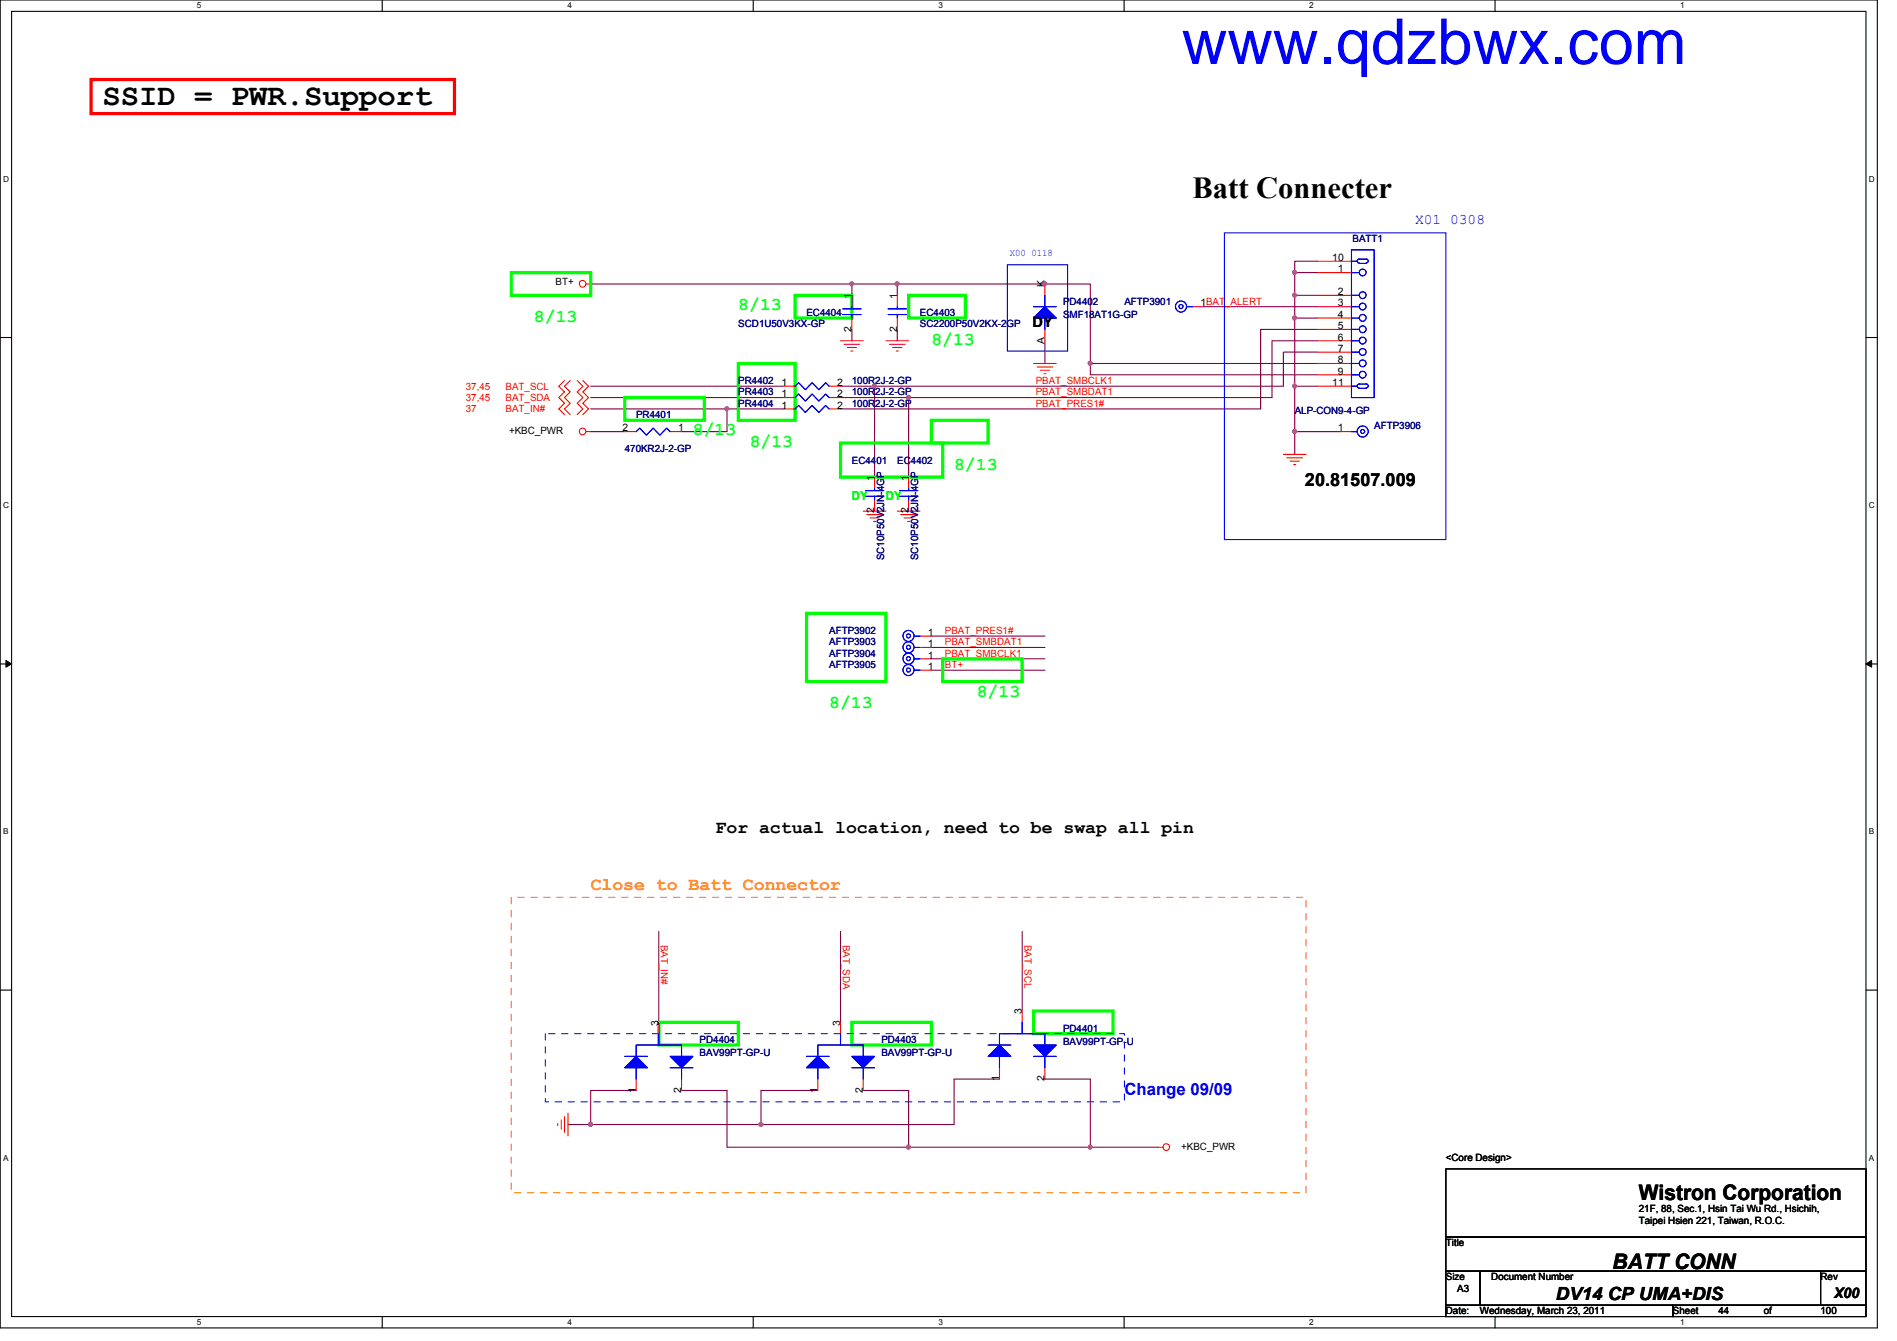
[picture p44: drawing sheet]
<svg xmlns="http://www.w3.org/2000/svg" width="297mm" height="210mm" viewBox="0 0 297 210" stroke-linecap="round" stroke-linejoin="round" font-family="sans-serif">
<defs><g id="words">
<text font-size="9.9" fill="#00f" x="185" y="10">www.qdzbwx.com</text>
<g font-size="4.8">
<text x="16" y="16.5">SSID = PWR.Support</text>
<text x="186.7" y="31">Batt Connecter</text>
</g>
<g font-size="3.3">
<text x="256.6" y="187.9">Wistron Corporation</text>
<text x="252.5" y="198.6">BATT CONN</text>
</g>
<g font-size="2.8" fill="#00ff40">
<text x="83.6" y="50.4">8/13</text>
<text x="115.6" y="48.6">8/13</text>
<text x="145.8" y="53.9">8/13</text>
<text x="108.5" y="68.2">8/13</text>
<text x="117.4" y="69.9">8/13</text>
<text x="149.4" y="73.5">8/13</text>
<text x="129.8" y="110.8">8/13</text>
<text x="152.9" y="109.1">8/13</text>
</g>
<g font-size="2.8">
<text x="204.3" y="76.1">20.81507.009</text>
<text x="112.1" y="130.4">For actual location, need to be swap all pin</text>
<text x="243.6" y="203.5">DV14 CP UMA+DIS</text>
</g>
<text font-size="2.8" fill="#ff8000" x="92.5" y="139.3">Close to Batt Connector</text>
<text font-size="2.6" fill="#00f" x="176.1" y="171.3">Change 09/09</text>
<text font-size="2.3" fill="#00f" x="221.6" y="35.1">X01 0308</text>
<g font-size="2.3">
<text x="161.7" y="51.2">DY</text>
<text x="287.2" y="203.2">X00</text>
</g>
<g font-size="1.9" fill="#0f0">
<text x="133.4" y="78.3">DY</text>
<text x="138.7" y="78.3">DY</text>
</g>
<text font-size="1.6" fill="#00f" x="158.1" y="40">X00 0118</text>
<g font-size="1.6">
<text x="208.6" y="40.9">10</text>
<text x="87" y="44.7">BT+</text>
<text x="133.3" y="46.8" transform="rotate(-90 133.3 46.8)">1</text>
<text x="140.5" y="46.8" transform="rotate(-90 140.5 46.8)">1</text>
<text x="163.6" y="45" transform="rotate(-90 163.6 45)">K</text>
<text x="188" y="48">1BAT_ALERT</text>
<text x="209.5" y="42.6">1</text>
<text x="209.5" y="46.2">2</text>
<text x="209.5" y="48">3</text>
<text x="133.3" y="51.9" transform="rotate(-90 133.3 51.9)">2</text>
<text x="140.5" y="51.9" transform="rotate(-90 140.5 51.9)">2</text>
<text x="163.6" y="53.9" transform="rotate(-90 163.6 53.9)">A</text>
<text x="209.5" y="49.7">4</text>
<text x="209.5" y="51.5">5</text>
<text x="209.5" y="53.3">6</text>
<text x="209.5" y="55.1">7</text>
<text x="209.5" y="56.9">8</text>
<text x="209.5" y="58.6">9</text>
<text x="122.4" y="64">1</text>
<text x="122.4" y="60.4">1</text>
<text x="122.4" y="62.2">1</text>
<text x="131.1" y="64">2</text>
<text x="131.1" y="60.4">2</text>
<text x="131.1" y="62.2">2</text>
<text x="208.6" y="60.4">11</text>
<text x="79.7" y="67.9">+KBC_PWR</text>
<text x="97.5" y="67.5">2</text>
<text x="106.2" y="67.5">1</text>
<text x="209.5" y="67.5">1</text>
<text x="136.9" y="75.2" transform="rotate(-90 136.9 75.2)">1</text>
<text x="142.2" y="75.2" transform="rotate(-90 142.2 75.2)">1</text>
<text x="136.9" y="80.3" transform="rotate(-90 136.9 80.3)">2</text>
<text x="142.2" y="80.3" transform="rotate(-90 142.2 80.3)">2</text>
<text x="145.3" y="99.5">1</text>
<text x="145.3" y="101.3">1</text>
<text x="145.3" y="103.1">1</text>
<text x="145.3" y="104.9">1</text>
<text x="103.1" y="160.6" transform="rotate(-90 103.1 160.6)">3</text>
<text x="131.6" y="160.6" transform="rotate(-90 131.6 160.6)">3</text>
<text x="160" y="158.8" transform="rotate(-90 160 158.8)">3</text>
<text x="99.6" y="171" transform="rotate(-90 99.6 171)">1</text>
<text x="106.7" y="171" transform="rotate(-90 106.7 171)">2</text>
<text x="128" y="171" transform="rotate(-90 128 171)">1</text>
<text x="135.1" y="171" transform="rotate(-90 135.1 171)">2</text>
<text x="156.5" y="169.2" transform="rotate(-90 156.5 169.2)">1</text>
<text x="163.6" y="169.2" transform="rotate(-90 163.6 169.2)">2</text>
<text x="185" y="180">+KBC_PWR</text>
<text x="226.4" y="181.7">&lt;Core Design&gt;</text>
<text x="256.6" y="189.7">21F, 88, Sec.1, Hsin Tai Wu Rd., Hsichih,</text>
<text x="256.6" y="191.6">Taipei Hsien 221, Taiwan, R.O.C.</text>
<text x="226.4" y="195.1">Title</text>
<text x="226.4" y="200.4">Size</text>
<text x="228.2" y="202.2">A3</text>
<text x="233.5" y="200.4">Document Number</text>
<text x="285.1" y="200.4">Rev</text>
<text x="226.4" y="205.7">Date:</text>
<text x="231.7" y="205.7">Wednesday, March 23, 2011</text>
<text x="262" y="205.7">Sheet</text>
<text x="269.1" y="205.7">44</text>
<text x="276.2" y="205.7">of</text>
<text x="285.1" y="205.7">100</text>
</g>
<g font-size="1.6" fill="#000080">
<text x="211.8" y="37.9">BATT1</text>
<text x="166.5" y="47.7">PD4402</text>
<text x="176.1" y="47.7">AFTP3901</text>
<text x="115.6" y="51.2">SCD1U50V3KX-GP</text>
<text x="126.3" y="49.4">EC4404</text>
<text x="144.1" y="49.4">EC4403</text>
<text x="144.1" y="51.2">SC2200P50V2KX-2GP</text>
<text x="166.5" y="49.8">SMF18AT1G-GP</text>
<text x="99.6" y="65.4">PR4401</text>
<text x="115.6" y="63.7">PR4404</text>
<text x="115.6" y="60.1">PR4402</text>
<text x="115.6" y="61.9">PR4403</text>
<text x="133.4" y="63.7">100R2J-2-GP</text>
<text x="133.4" y="60.1">100R2J-2-GP</text>
<text x="133.4" y="61.9">100R2J-2-GP</text>
<text x="202.7" y="64.7">ALP-CON9-4-GP</text>
<text x="97.8" y="70.8">470KR2J-2-GP</text>
<text x="215.2" y="67.2">AFTP3906</text>
<text x="133.4" y="72.6">EC4401</text>
<text x="140.5" y="72.6">EC4402</text>
<text x="138.4" y="87.7" transform="rotate(-90 138.4 87.7)">SC10P50V2JN-4GP</text>
<text x="143.8" y="87.7" transform="rotate(-90 143.8 87.7)">SC10P50V2JN-4GP</text>
<text x="129.8" y="99.2">AFTP3902</text>
<text x="129.8" y="101">AFTP3903</text>
<text x="129.8" y="102.8">AFTP3904</text>
<text x="129.8" y="104.6">AFTP3905</text>
<text x="166.5" y="161.5">PD4401</text>
<text x="109.6" y="163.2">PD4404</text>
<text x="109.6" y="165.4">BAV99PT-GP-U</text>
<text x="138" y="163.2">PD4403</text>
<text x="138" y="165.4">BAV99PT-GP-U</text>
<text x="166.5" y="163.6">BAV99PT-GP-U</text>
</g>
<g font-size="1.6" fill="#f00">
<text x="72.9" y="62.8">37,45</text>
<text x="72.9" y="61">37,45</text>
<text x="72.9" y="64.6">37</text>
<text x="79.2" y="62.8">BAT_SDA</text>
<text x="79.2" y="61">BAT_SCL</text>
<text x="79.2" y="64.6">BAT_IN#</text>
<text x="162.2" y="61.9">PBAT_SMBDAT1</text>
<text x="162.2" y="60.1">PBAT_SMBCLK1</text>
<text x="162.2" y="63.7">PBAT_PRES1#</text>
<text x="148" y="99.2">PBAT_PRES1#</text>
<text x="148" y="101">PBAT_SMBDAT1</text>
<text x="148" y="104.6">BT+</text>
<text x="148" y="102.8">PBAT_SMBCLK1</text>
<text x="103.5" y="147.9" transform="rotate(90 103.5 147.9)">BAT_IN#</text>
<text x="131.9" y="147.9" transform="rotate(90 131.9 147.9)">BAT_SDA</text>
<text x="160.4" y="147.9" transform="rotate(90 160.4 147.9)">BAT_SCL</text>
</g>
<g font-size="1.3">
<text x="30.8" y="1.3">5</text>
<text x="88.9" y="1.3">4</text>
<text x="146.9" y="1.3">3</text>
<text x="205" y="1.3">2</text>
<text x="263.1" y="1.3">1</text>
<text x=".5" y="28.4">D</text>
<text x="292.6" y="28.4">D</text>
<text x=".5" y="79.5">C</text>
<text x="292.6" y="79.5">C</text>
<text x=".5" y="130.6">B</text>
<text x="292.6" y="130.6">B</text>
<text x=".5" y="181.7">A</text>
<text x="292.6" y="181.7">A</text>
<text x="30.8" y="207.4">5</text>
<text x="88.9" y="207.4">4</text>
<text x="146.9" y="207.4">3</text>
<text x="205" y="207.4">2</text>
<text x="263.1" y="207.4">1</text>
</g>
</g></defs>
<path d="M0 0h294v207.9h-294zM1.8 1.8h290.4v204.3h-290.4z" fill="none" stroke="#000" stroke-width=".17"/>
<g fill="#fff">
<path d="M30.8 .2h.7v1.4h-.7z"/>
<path d="M30.8 206.2h.7v1.4h-.7z"/>
</g>
<path d="M59.9 0v1.8M59.9 206.1v1.8" fill="none" stroke="#000" stroke-width=".17"/>
<g fill="#fff">
<path d="M88.9 .2h.6v1.4h-.6z"/>
<path d="M88.9 206.2h.6v1.4h-.6z"/>
</g>
<path d="M117.9 0v1.8M117.9 206.1v1.8" fill="none" stroke="#000" stroke-width=".17"/>
<g fill="#fff">
<path d="M146.9 .2h.7v1.4h-.7z"/>
<path d="M146.9 206.2h.7v1.4h-.7z"/>
</g>
<path d="M176 0v1.8M176 206.1v1.8" fill="none" stroke="#000" stroke-width=".17"/>
<g fill="#fff">
<path d="M205 .2h.7v1.4h-.7z"/>
<path d="M205 206.2h.7v1.4h-.7z"/>
</g>
<path d="M234.1 0v1.8M234.1 206.1v1.8" fill="none" stroke="#000" stroke-width=".17"/>
<g fill="#fff">
<path d="M263.1 .2h.7v1.4h-.7z"/>
<path d="M263.1 206.2h.7v1.4h-.7z"/>
<path d="M.5 27.3h.9v1.4h-.9z"/>
<path d="M292.6 27.3h.9v1.4h-.9z"/>
<path d="M.5 78.4h.9v1.4h-.9z"/>
<path d="M292.6 78.4h.9v1.4h-.9z"/>
</g>
<path d="M0 52.8h1.8M292.2 52.8h1.8" fill="none" stroke="#000" stroke-width=".17"/>
<g fill="#fff">
<path d="M.5 129.5h.8v1.4h-.8z"/>
<path d="M292.6 129.5h.9v1.4h-.9z"/>
</g>
<path d="M0 103.9h1.8M292.2 103.9h1.8" fill="none" stroke="#000" stroke-width=".17"/>
<path d="M.9 103.4l.9 .5-.9 .5zM292.2 103.9l.9-.5v1z" fill="#000"/>
<path d="M.9 103.4l.9 .5-.9 .5zM292.2 103.9l.9-.5v1z" fill="none" stroke="#000" stroke-width=".16"/>
<g fill="#fff">
<path d="M.5 180.5h.8v1.4h-.8z"/>
<path d="M292.6 180.5h.9v1.4h-.9z"/>
</g>
<path d="M0 155h1.8M292.2 155h1.8" fill="none" stroke="#000" stroke-width=".17"/>
<path d="M133.4 51.6v1.7M170.7 56.9v1.8h35.6M131.6 62.2h10.7M131.6 60.5h5.3M160.1 145.8v12.4M135.2 170.7h7.1" fill="none" stroke="#800040" stroke-width=".17"/>
<circle cx="170.7" cy="56.9" r=".32" fill="#f0f"/>
<circle cx="170.7" cy="56.9" r=".32" fill="none" stroke="#f0f" stroke-width=".17"/>
<path d="M92.5 44.4h40.9M140.5 51.6v1.7M142.3 62.2h56.9" fill="none" stroke="#800040" stroke-width=".17"/>
<circle cx="142.3" cy="62.2" r=".32" fill="#f0f"/>
<circle cx="142.3" cy="62.2" r=".32" fill="none" stroke="#f0f" stroke-width=".17"/>
<path d="M163.6 44.4h7.1v12.5h35.6" fill="none" stroke="#800040" stroke-width=".17"/>
<circle cx="163.6" cy="44.4" r=".32" fill="#f0f"/>
<circle cx="163.6" cy="44.4" r=".32" fill="none" stroke="#f0f" stroke-width=".17"/>
<path d="M136.9 60.5h64.1" fill="none" stroke="#800040" stroke-width=".17"/>
<circle cx="136.9" cy="60.4" r=".32" fill="#f0f"/>
<circle cx="136.9" cy="60.4" r=".32" fill="none" stroke="#f0f" stroke-width=".17"/>
<g fill="none" stroke="#800040" stroke-width=".17">
<path d="M188.5 48h17.8M92.5 67.6h5.3M92.5 64h21.3v3.6h-7.1M131.6 64h65.8M145.8 99.6h17.8M145.8 104.9h17.8M145.8 103.1h17.8M145.8 101.3h17.8M103.2 145.8v14.2M131.6 145.8v14.2M92.5 170.7v5.3h26.7v-5.3M113.8 170.7v8.9h28.5v-8.9"/>
<path d="M170.7 179.6h10.7"/>
</g>
<circle cx="92.5" cy="176" r=".32" fill="#f0f"/>
<circle cx="92.5" cy="176" r=".32" fill="none" stroke="#f0f" stroke-width=".17"/>
<path d="M142.3 179.6h28.4" fill="none" stroke="#800040" stroke-width=".17"/>
<circle cx="170.7" cy="179.6" r=".32" fill="#f0f"/>
<circle cx="170.7" cy="179.6" r=".32" fill="none" stroke="#f0f" stroke-width=".17"/>
<circle cx="142.3" cy="179.6" r=".32" fill="#f0f"/>
<circle cx="142.3" cy="179.6" r=".32" fill="none" stroke="#f0f" stroke-width=".17"/>
<path d="M88.9 176h3.6M170.7 168.9v10.7" fill="none" stroke="#800040" stroke-width=".17"/>
<circle cx="92.5" cy="176" r=".32" fill="#f0f"/>
<circle cx="92.5" cy="176" r=".32" fill="none" stroke="#f0f" stroke-width=".17"/>
<path d="M140.5 44.4h23.1M163.6 53.3v3.6M92.5 60.5h30.2M92.5 62.2h30.2" fill="none" stroke="#800040" stroke-width=".17"/>
<circle cx="140.5" cy="44.4" r=".32" fill="#f0f"/>
<circle cx="140.5" cy="44.4" r=".32" fill="none" stroke="#f0f" stroke-width=".17"/>
<path d="M113.8 64h8.9" fill="none" stroke="#800040" stroke-width=".17"/>
<circle cx="113.8" cy="64" r=".32" fill="#f0f"/>
<circle cx="113.8" cy="64" r=".32" fill="none" stroke="#f0f" stroke-width=".17"/>
<path d="M133.4 44.4h7.1M106.7 170.7h7.1M119.2 170.7h8.9M149.4 168.9h7.1" fill="none" stroke="#800040" stroke-width=".17"/>
<circle cx="133.4" cy="44.4" r=".32" fill="#f0f"/>
<circle cx="133.4" cy="44.4" r=".32" fill="none" stroke="#f0f" stroke-width=".17"/>
<path d="M149.4 168.9v7.1h-30.2" fill="none" stroke="#800040" stroke-width=".17"/>
<circle cx="119.1" cy="176" r=".32" fill="#f0f"/>
<circle cx="119.1" cy="176" r=".32" fill="none" stroke="#f0f" stroke-width=".17"/>
<path d="M133.4 44.4v1.8M140.5 44.4v1.8M206.3 51.6h-8.9v12.4M206.3 40.9h-3.6v1.8M206.3 55.1h-5.3v5.4M206.3 53.3h-7.1v8.9M136.9 60.5v14.2M142.3 62.2v12.5M92.5 170.7h7.1M163.6 168.9h7.1" fill="none" stroke="#800040" stroke-width=".17"/>
<circle cx="202.7" cy="42.6" r=".32" fill="#f0f"/>
<circle cx="202.7" cy="42.6" r=".32" fill="none" stroke="#f0f" stroke-width=".17"/>
<path d="M206.3 42.7h-3.6v3.5" fill="none" stroke="#800040" stroke-width=".17"/>
<circle cx="202.7" cy="46.2" r=".32" fill="#f0f"/>
<circle cx="202.7" cy="46.2" r=".32" fill="none" stroke="#f0f" stroke-width=".17"/>
<path d="M206.3 46.2h-3.6v3.6" fill="none" stroke="#800040" stroke-width=".17"/>
<circle cx="202.7" cy="49.8" r=".32" fill="#f0f"/>
<circle cx="202.7" cy="49.8" r=".32" fill="none" stroke="#f0f" stroke-width=".17"/>
<path d="M206.3 49.8h-3.6v10.7" fill="none" stroke="#800040" stroke-width=".17"/>
<circle cx="202.7" cy="60.4" r=".32" fill="#f0f"/>
<circle cx="202.7" cy="60.4" r=".32" fill="none" stroke="#f0f" stroke-width=".17"/>
<path d="M206.3 60.5h-3.6v7.1" fill="none" stroke="#800040" stroke-width=".17"/>
<circle cx="202.7" cy="67.5" r=".32" fill="#f0f"/>
<circle cx="202.7" cy="67.5" r=".32" fill="none" stroke="#f0f" stroke-width=".17"/>
<path d="M209.8 67.6h-7.1v3.5" fill="none" stroke="#800040" stroke-width=".17"/>
<g fill="none" stroke="#f00" stroke-width=".17">
<path d="M88.4 59.6l-.9 .9 .9 .8-.9 .9 .9 .9-.9 .9 .9 .9M89.3 59.6l-.9 .9 .9 .8-.9 .9 .9 .9-.9 .9 .9 .9M90.4 59.6l.9 .9-.9 .8 .9 .9-.9 .9 .9 .9-.9 .9M91.3 59.6l.9 .9-.9 .8 .9 .9-.9 .9 .9 .9-.9 .9M91.8 44.4h.7M131.6 53.3h3.6M132.2 53.9h2.4M132.7 54.4h1.4M133.2 54.9h.4M138.7 53.3h3.6M139.3 53.9h2.4M139.8 54.4h1.4"/>
<path d="M140.3 54.9h.4M161.8 56.9h3.6M162.4 57.4h2.4M162.9 58h1.4M163.4 58.5h.4M91.8 67.6h.7M201 71.1h3.5M201.5 71.7h2.5M202 72.2h1.5M202.6 72.7h.3M135.2 80h3.5M135.7 80.6h2.5"/>
<path d="M136.2 81.1h1.5M136.8 81.6h.3M140.5 80h3.6M141.1 80.6h2.4M141.6 81.1h1.4M142.1 81.6h.3M160.1 158.2v1.8M87.3 175.9v.3M87.9 175.3v1.4M88.4 174.8v2.4M88.9 174.2v3.6M156.5 167.1v1.8"/>
<path d="M163.6 167.1v1.8M181.4 179.6h.7"/>
<circle cx="91.2" cy="44.4" r=".52"/>
<circle cx="91.2" cy="67.5" r=".52"/>
<circle cx="182.6" cy="179.6" r=".52"/>
</g>
<path d="M226.4 183h65.8v10.6h-65.8zM226.4 193.6h65.8v5.4h-65.8zM226.4 199h5.3v5.3h-5.3zM231.7 199h53.4v5.3h-53.4zM285.1 199h7.1v5.3h-7.1zM226.4 204.3h35.6v1.8h-35.6zM262 204.3h30.2v1.8h-30.2z" fill="none" stroke="#000" stroke-width=".17"/>
<path d="M80 42.7h12.5v3.5h-12.5zM115.6 56.9h8.9v8.9h-8.9zM124.5 46.2h8.9v3.6h-8.9zM142.3 46.2h8.9v3.6h-8.9zM97.8 62.2h12.5v3.6h-12.5zM131.6 69.3h16v5.4h-16zM145.8 65.8h8.9v3.5h-8.9zM126.3 96h12.4v10.7h-12.4zM147.6 103.1h12.5v3.6h-12.5zM161.8 158.2h12.5v3.6h-12.5zM103.2 160h12.4v3.6h-12.4zM133.4 160h12.4v3.6h-12.4z" fill="none" stroke="#0f0" stroke-width=".51"/>
<path d="M80 140.5h124.5v46.2h-124.5z" fill="none" stroke="#ff8000" stroke-width=".16" stroke-dasharray="1 1 1 1 1 1 1 1"/>
<path d="M85.4 161.8h90.7v10.7h-90.7z" fill="none" stroke="#00f" stroke-width=".16" stroke-dasharray="1 1 1 1 1 1 1 1"/>
<path d="M14.3 12.4h56.9v5.4h-56.9z" fill="none" stroke="#f00" stroke-width=".51"/>
<path d="M191.7 36.4h34.7v48.1h-34.7zM157.7 41.4h9.5v13.5h-9.5z" fill="none" stroke="#00f" stroke-width=".17"/>
<path d="M156.5 163.6l1.8 1.8h-3.6z" fill="#00f"/>
<path d="M154.7 163.6h3.6M156.5 163.6l1.8 1.8h-3.6zM156.5 165.4v1.7M160.1 160v1.8M163.6 161.8h-7.1v1.8" fill="none" stroke="#00f" stroke-width=".17"/>
<path d="M161.8 163.6h3.6l-1.8 1.8z" fill="#00f"/>
<path d="M161.8 163.6h3.6l-1.8 1.8zM161.8 165.4h3.6M163.6 165.4v1.7M163.6 161.8v1.8" fill="none" stroke="#00f" stroke-width=".17"/>
<path d="M156.5 163.6l1.8 1.8h-3.6z" fill="#00f"/>
<path d="M154.7 163.6h3.6M156.5 163.6l1.8 1.8h-3.6zM156.5 165.4v1.7M160.1 160v1.8M163.6 161.8h-7.1v1.8" fill="none" stroke="#00f" stroke-width=".17"/>
<path d="M161.8 163.6h3.6l-1.8 1.8z" fill="#00f"/>
<g fill="none" stroke="#00f" stroke-width=".17">
<path d="M131.9 48.3h2.9M131.9 49.2h2.9M133.4 48v.3M133.4 49.2v.6M99.6 67.6l.6-.6 1 1.1 1.1-1.1 1 1.1 1.1-1.1 .5 .6M124.5 64l.5-.5 1.1 1.1 1.1-1.1 1 1.1 1.1-1.1 .5 .5M143.2 103.1h.9M143.2 104.9h.9M161.8 163.6h3.6l-1.8 1.8zM161.8 165.4h3.6M163.6 165.4v1.7M163.6 161.8v1.8"/>
<circle cx="142.3" cy="104.9" r=".32"/>
<circle cx="142.3" cy="103.1" r=".32"/>
<circle cx="142.3" cy="103.1" r=".87"/>
<circle cx="142.3" cy="104.9" r=".87"/>
</g>
<path d="M133.4 46.2v1.8M133.4 49.8v1.8M97.8 67.6h1.8M104.9 67.6h1.8M122.7 64h1.8M129.8 64h1.8M144.1 103.1h1.7M144.1 104.9h1.7M128.1 168.9v1.8M131.6 160v1.8M135.2 168.9v1.8" fill="none" stroke="#f00" stroke-width=".17"/>
<path d="M126.3 167.1l1.8-1.7 1.7 1.7z" fill="#00f"/>
<path d="M126.3 167.1l1.8-1.7 1.7 1.7zM126.3 165.4h3.5M128.1 167.1v1.8M131.6 161.8v1.8M135.2 163.6h-7.1v1.8" fill="none" stroke="#00f" stroke-width=".17"/>
<path d="M133.4 165.4h3.5l-1.7 1.7z" fill="#00f"/>
<path d="M133.4 165.4h3.5l-1.7 1.7zM133.4 167.1h3.5M135.2 167.1v1.8M135.2 163.6v1.8" fill="none" stroke="#00f" stroke-width=".17"/>
<path d="M126.3 167.1l1.8-1.7 1.7 1.7z" fill="#00f"/>
<path d="M126.3 167.1l1.8-1.7 1.7 1.7zM126.3 165.4h3.5M128.1 167.1v1.8M131.6 161.8v1.8M135.2 163.6h-7.1v1.8" fill="none" stroke="#00f" stroke-width=".17"/>
<path d="M133.4 165.4h3.5l-1.7 1.7z" fill="#00f"/>
<g fill="none" stroke="#00f" stroke-width=".17">
<path d="M211.6 39.1h3.6v23.1h-3.6zM139.1 48.3h2.8M139.1 49.2h2.8M140.5 48v.3M140.5 49.2v.6M185.8 48h.9M211.6 42.7h1.2M211.6 46.2h1.2M211.6 48h1.2M211.6 49.8h1.2M211.6 51.6h1.2M211.6 53.3h1.2"/>
<path d="M211.6 55.1h1.2M211.6 56.9h1.2M211.6 58.7h1.2M211.6 40.9h.9M212.8 41.2h1.1M213.9 41.1a.3 .3 0 0 0 .3-.2 .3 .3 0 0 0-.3-.3h-1.2a.32 .32 0 0 0 0 .5l.1 .1M124.5 60.5l.5-.6 1.1 1.1 1.1-1.1 1 1.1 1.1-1.1 .5 .6M124.5 62.2l.5-.5 1.1 1.1 1.1-1.1 1 1.1 1.1-1.1 .5 .5M135.5 76.8h2.9M135.5 77.7h2.9M136.9 76.5v.3M136.9 77.7v.5"/>
<path d="M140.8 76.8h2.9M140.8 77.7h2.9M142.3 76.5v.3M142.3 77.7v.5M211.6 60.5h.9M211.6 67.6h.9M212.8 60.8h1.1M213.9 60.7a.3 .3 0 0 0 .3-.3 .3 .3 0 0 0-.3-.3l-1.2 .1a.32 .32 0 0 0 0 .5h.1M143.2 99.6h.9M133.4 165.4h3.5l-1.7 1.7zM133.4 167.1h3.5M135.2 167.1v1.8"/>
<path d="M135.2 163.6v1.8"/>
<circle cx="184.9" cy="48" r=".32"/>
<circle cx="184.9" cy="48" r=".87"/>
<circle cx="213.4" cy="42.6" r=".54"/>
<circle cx="213.4" cy="55.1" r=".54"/>
<circle cx="213.4" cy="56.9" r=".54"/>
<circle cx="213.4" cy="46.2" r=".54"/>
<circle cx="213.4" cy="48" r=".54"/>
<circle cx="213.4" cy="51.5" r=".54"/>
<circle cx="213.4" cy="49.8" r=".54"/>
<circle cx="213.4" cy="53.3" r=".54"/>
<circle cx="213.4" cy="58.6" r=".54"/>
<circle cx="213.4" cy="67.5" r=".32"/>
<circle cx="213.4" cy="67.5" r=".87"/>
<circle cx="142.3" cy="99.5" r=".32"/>
<circle cx="142.3" cy="99.5" r=".87"/>
</g>
<g fill="none" stroke="#f00" stroke-width=".17">
<path d="M140.5 46.2v1.8M140.5 49.8v1.8M163.6 44.4v1.8M163.6 51.6v1.7M186.7 48h1.8M206.3 42.7h5.3M206.3 46.2h5.3M206.3 48h5.3M206.3 49.8h5.3M206.3 51.6h5.3M206.3 53.3h5.3M206.3 55.1h5.3"/>
<path d="M206.3 56.9h5.3M206.3 58.7h5.3M206.3 40.9h5.3M122.7 60.5h1.8M122.7 62.2h1.8M129.8 60.5h1.8M129.8 62.2h1.8M136.9 74.7v1.8M136.9 78.2v1.8M142.3 74.7v1.8M142.3 78.2v1.8M206.3 60.5h5.3"/>
<path d="M209.8 67.6h1.8M144.1 99.6h1.7"/>
</g>
<path d="M163.6 48l1.8 1.8h-3.6z" fill="#00f"/>
<path d="M161.8 48h3.6M163.6 48l1.8 1.8h-3.6zM163.6 49.8v1.8M163.6 46.2v1.8" fill="none" stroke="#00f" stroke-width=".17"/>
<path d="M163.6 48l1.8 1.8h-3.6z" fill="#00f"/>
<path d="M161.8 48h3.6M163.6 48l1.8 1.8h-3.6zM163.6 49.8v1.8M163.6 46.2v1.8" fill="none" stroke="#00f" stroke-width=".17"/>
<path d="M99.6 168.9v1.8M103.2 160v1.8M106.7 168.9v1.8" fill="none" stroke="#f00" stroke-width=".17"/>
<path d="M99.6 165.4l1.8 1.7h-3.6z" fill="#00f"/>
<path d="M97.8 165.4h3.6M99.6 165.4l1.8 1.7h-3.6zM99.6 167.1v1.8M103.2 161.8v1.8M106.7 163.6h-7.1v1.8" fill="none" stroke="#00f" stroke-width=".17"/>
<path d="M104.9 165.4h3.6l-1.8 1.7z" fill="#00f"/>
<path d="M104.9 165.4h3.6l-1.8 1.7zM104.9 167.1h3.6M106.7 167.1v1.8M106.7 163.6v1.8" fill="none" stroke="#00f" stroke-width=".17"/>
<path d="M99.6 165.4l1.8 1.7h-3.6z" fill="#00f"/>
<path d="M97.8 165.4h3.6M99.6 165.4l1.8 1.7h-3.6zM99.6 167.1v1.8M103.2 161.8v1.8M106.7 163.6h-7.1v1.8" fill="none" stroke="#00f" stroke-width=".17"/>
<path d="M104.9 165.4h3.6l-1.8 1.7z" fill="#00f"/>
<g fill="none" stroke="#00f" stroke-width=".17">
<path d="M143.2 101.3h.9M104.9 165.4h3.6l-1.8 1.7zM104.9 167.1h3.6M106.7 167.1v1.8M106.7 163.6v1.8"/>
<circle cx="142.3" cy="101.3" r=".32"/>
<circle cx="142.3" cy="101.3" r=".87"/>
</g>
<path d="M144.1 101.3h1.7" fill="none" stroke="#f00" stroke-width=".17"/>
<circle cx="170.7" cy="56.9" r=".32" fill="#f0f"/>
<circle cx="170.7" cy="56.9" r=".32" fill="none" stroke="#f0f" stroke-width=".17"/>
<circle cx="142.3" cy="62.2" r=".32" fill="#f0f"/>
<circle cx="142.3" cy="62.2" r=".32" fill="none" stroke="#f0f" stroke-width=".17"/>
<circle cx="163.6" cy="44.4" r=".32" fill="#f0f"/>
<circle cx="163.6" cy="44.4" r=".32" fill="none" stroke="#f0f" stroke-width=".17"/>
<circle cx="136.9" cy="60.4" r=".32" fill="#f0f"/>
<circle cx="136.9" cy="60.4" r=".32" fill="none" stroke="#f0f" stroke-width=".17"/>
<circle cx="92.5" cy="176" r=".32" fill="#f0f"/>
<circle cx="92.5" cy="176" r=".32" fill="none" stroke="#f0f" stroke-width=".17"/>
<circle cx="170.7" cy="179.6" r=".32" fill="#f0f"/>
<circle cx="170.7" cy="179.6" r=".32" fill="none" stroke="#f0f" stroke-width=".17"/>
<circle cx="142.3" cy="179.6" r=".32" fill="#f0f"/>
<circle cx="142.3" cy="179.6" r=".32" fill="none" stroke="#f0f" stroke-width=".17"/>
<circle cx="92.5" cy="176" r=".32" fill="#f0f"/>
<circle cx="92.5" cy="176" r=".32" fill="none" stroke="#f0f" stroke-width=".17"/>
<circle cx="140.5" cy="44.4" r=".32" fill="#f0f"/>
<circle cx="140.5" cy="44.4" r=".32" fill="none" stroke="#f0f" stroke-width=".17"/>
<circle cx="113.8" cy="64" r=".32" fill="#f0f"/>
<circle cx="113.8" cy="64" r=".32" fill="none" stroke="#f0f" stroke-width=".17"/>
<circle cx="133.4" cy="44.4" r=".32" fill="#f0f"/>
<circle cx="133.4" cy="44.4" r=".32" fill="none" stroke="#f0f" stroke-width=".17"/>
<circle cx="119.1" cy="176" r=".32" fill="#f0f"/>
<circle cx="119.1" cy="176" r=".32" fill="none" stroke="#f0f" stroke-width=".17"/>
<circle cx="202.7" cy="42.6" r=".32" fill="#f0f"/>
<circle cx="202.7" cy="42.6" r=".32" fill="none" stroke="#f0f" stroke-width=".17"/>
<circle cx="202.7" cy="46.2" r=".32" fill="#f0f"/>
<circle cx="202.7" cy="46.2" r=".32" fill="none" stroke="#f0f" stroke-width=".17"/>
<circle cx="202.7" cy="49.8" r=".32" fill="#f0f"/>
<circle cx="202.7" cy="49.8" r=".32" fill="none" stroke="#f0f" stroke-width=".17"/>
<circle cx="202.7" cy="60.4" r=".32" fill="#f0f"/>
<circle cx="202.7" cy="60.4" r=".32" fill="none" stroke="#f0f" stroke-width=".17"/>
<circle cx="202.7" cy="67.5" r=".32" fill="#f0f"/>
<circle cx="202.7" cy="67.5" r=".32" fill="none" stroke="#f0f" stroke-width=".17"/>
<use href="#words"/>
</svg>
